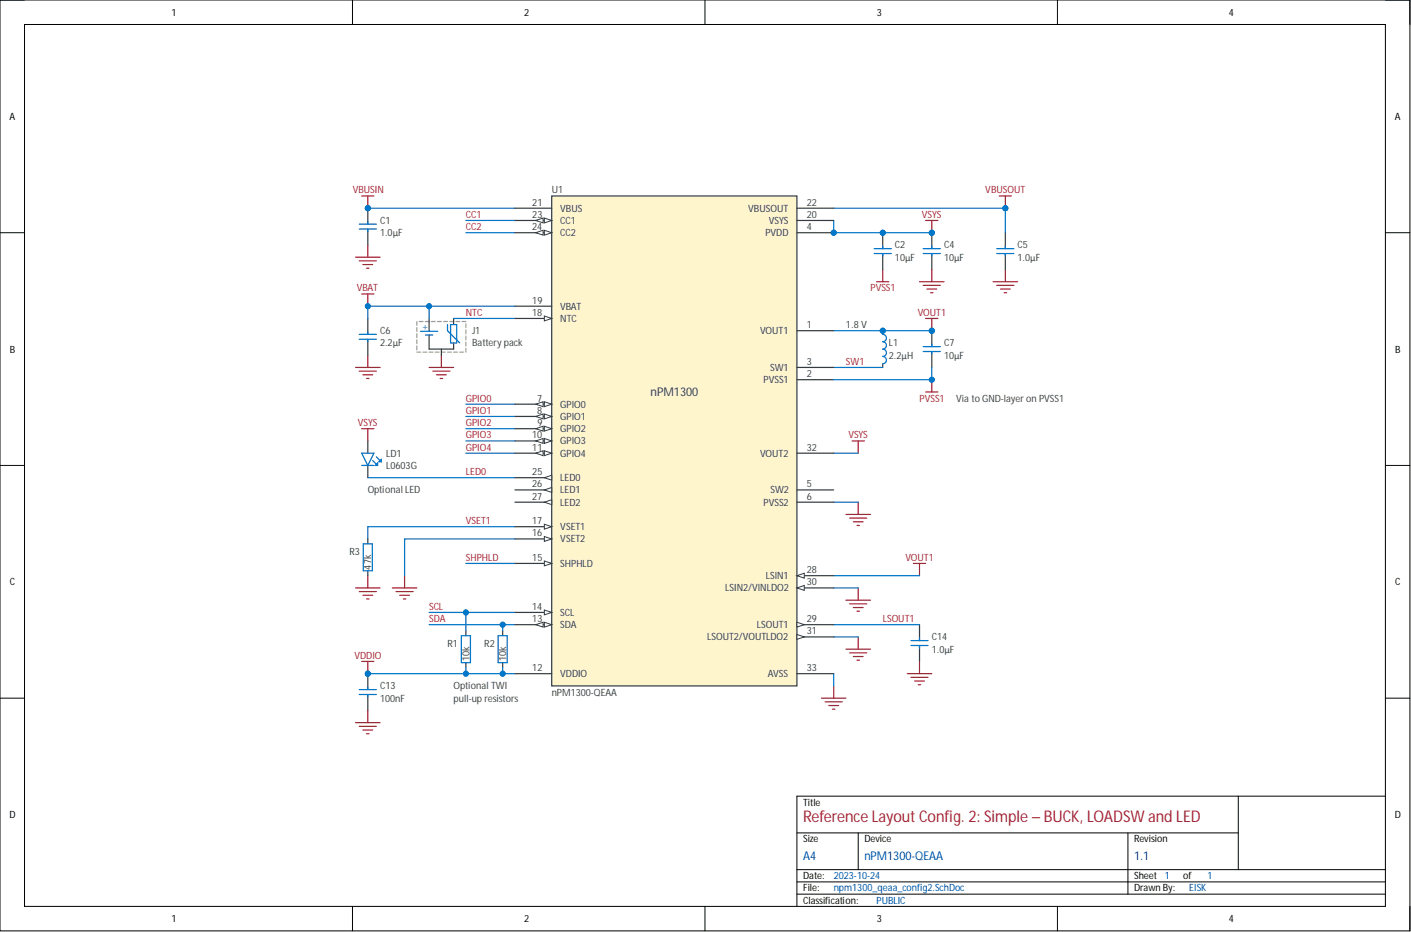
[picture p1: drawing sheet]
<svg xmlns="http://www.w3.org/2000/svg" width="292mm" height="193mm" viewBox="0 0 292 193" stroke-linecap="round" stroke-linejoin="round" font-family="sans-serif">
<defs><g id="words">
<text font-size="3.3" fill="#a72137" x="166.2" y="170.3">Reference Layout Config. 2: Simple – BUCK, LOADSW and LED</text>
<text font-size="2.5" fill="#333f48" x="134.7" y="82">nPM1300</text>
<g font-size="2.5" fill="#0033a0">
<text x="166.2" y="178.1">A4</text>
<text x="178.9" y="178.1">nPM1300-QEAA</text>
<text x="234.8" y="178.1">1.1</text>
</g>
<g font-size="2.1">
<text x="35.5" y="3.3">1</text>
<text x="108.5" y="3.3">2</text>
<text x="181.5" y="3.3">3</text>
<text x="254.4" y="3.3">4</text>
<text x="1.9" y="24.8">A</text>
<text x="288.7" y="24.8">A</text>
<text x="2" y="73">B</text>
<text x="288.8" y="73">B</text>
<text x="2" y="121.2">C</text>
<text x="288.8" y="121.2">C</text>
<text x="166.2" y="166.8">Title</text>
<text x="1.9" y="169.4">D</text>
<text x="288.7" y="169.4">D</text>
<text x="166.2" y="174.4">Size</text>
<text x="178.9" y="174.4">Device</text>
<text x="234.8" y="174.4">Revision</text>
<text x="166.2" y="182">Date:</text>
<text x="166.2" y="184.6">File:</text>
<text x="234.8" y="184.6">Drawn By:</text>
<text x="234.8" y="182">Sheet</text>
<text x="244.9" y="182">of</text>
<text x="35.5" y="190.9">1</text>
<text x="108.5" y="190.9">2</text>
<text x="166.2" y="187.1">Classification:</text>
<text x="181.5" y="190.9">3</text>
<text x="254.4" y="190.9">4</text>
</g>
<g font-size="2.1" fill="#a72137">
<text x="73" y="40">VBUSIN</text>
<text x="204" y="40">VBUSOUT</text>
<text x="96.4" y="45.1">CC1</text>
<text x="96.4" y="47.6">CC2</text>
<text x="190.9" y="45.1">VSYS</text>
<text x="73.9" y="60.3">VBAT</text>
<text x="96.4" y="65.4">NTC</text>
<text x="180.2" y="60.3">PVSS1</text>
<text x="190" y="65.4">VOUT1</text>
<text x="175.1" y="75.5">SW1</text>
<text x="96.4" y="83.1">GPIO0</text>
<text x="190.4" y="83.1">PVSS1</text>
<text x="74.1" y="88.2">VSYS</text>
<text x="96.4" y="88.2">GPIO2</text>
<text x="96.4" y="85.7">GPIO1</text>
<text x="96.4" y="90.7">GPIO3</text>
<text x="96.4" y="93.3">GPIO4</text>
<text x="175.6" y="90.7">VSYS</text>
<text x="96.4" y="98.4">LED0</text>
<text x="96.4" y="108.5">VSET1</text>
<text x="96.4" y="116.1">SHPHLD</text>
<text x="187.4" y="116.1">VOUT1</text>
<text x="88.8" y="128.8">SDA</text>
<text x="88.8" y="126.3">SCL</text>
<text x="182.7" y="128.8">LSOUT1</text>
<text x="73.4" y="136.4">VDDIO</text>
</g>
<g font-size="2.1" fill="#333f48">
<text x="114.2" y="40">U1</text>
<text x="78.7" y="46.4">C1</text>
<text x="110.2" y="47.6">24</text>
<text x="110.2" y="42.6">21</text>
<text x="110.2" y="45.1">23</text>
<text x="116" y="43.8">VBUS</text>
<text x="116" y="46.4">CC1</text>
<text x="154.9" y="43.8">VBUSOUT</text>
<text x="159.2" y="46.4">VSYS</text>
<text x="167" y="45.1">20</text>
<text x="167" y="42.6">22</text>
<text x="167" y="47.6">4</text>
<text x="78.7" y="48.9">1.0µF</text>
<text x="116" y="48.9">CC2</text>
<text x="158.5" y="48.9">PVDD</text>
<text x="185.3" y="51.4">C2</text>
<text x="185.3" y="54">10µF</text>
<text x="195.4" y="51.4">C4</text>
<text x="195.4" y="54">10µF</text>
<text x="210.7" y="51.4">C5</text>
<text x="210.7" y="54">1.0µF</text>
<text x="110.2" y="65.4">18</text>
<text x="110.2" y="62.9">19</text>
<text x="116" y="64.1">VBAT</text>
<text x="78.7" y="69.2">C6</text>
<text x="78.7" y="71.7">2.2µF</text>
<text x="97.7" y="69.2">J1</text>
<text x="97.7" y="71.7">Battery pack</text>
<text x="116" y="66.7">NTC</text>
<text x="157.4" y="69.2">VOUT1</text>
<text x="167" y="67.9">1</text>
<text x="175.1" y="67.9">1.8 V</text>
<text x="184" y="71.7">L1</text>
<text x="195.4" y="71.7">C7</text>
<text x="159.4" y="76.8">SW1</text>
<text x="167" y="75.5">3</text>
<text x="184" y="74.3">2.2µH</text>
<text x="195.4" y="74.3">10µF</text>
<text x="111.2" y="83.1">7</text>
<text x="158.1" y="79.3">PVSS1</text>
<text x="167" y="78.1">2</text>
<text x="198" y="83.1">Via to GND-layer on PVSS1</text>
<text x="111.2" y="85.7">8</text>
<text x="111.3" y="88.2">9</text>
<text x="116" y="84.4">GPIO0</text>
<text x="116" y="86.9">GPIO1</text>
<text x="116" y="89.5">GPIO2</text>
<text x="79.9" y="94.6">LD1</text>
<text x="110.2" y="90.7">10</text>
<text x="110.2" y="93.3">11</text>
<text x="116" y="92">GPIO3</text>
<text x="116" y="94.6">GPIO4</text>
<text x="157.4" y="94.6">VOUT2</text>
<text x="167" y="93.3">32</text>
<text x="79.9" y="97.1">L0603G</text>
<text x="110.2" y="100.9">26</text>
<text x="110.2" y="98.4">25</text>
<text x="116" y="99.6">LED0</text>
<text x="167" y="100.9">5</text>
<text x="76.1" y="102.2">Optional LED</text>
<text x="110.2" y="103.4">27</text>
<text x="116" y="102.2">LED1</text>
<text x="116" y="104.7">LED2</text>
<text x="158.1" y="104.7">PVSS2</text>
<text x="159.5" y="102.2">SW2</text>
<text x="167" y="103.4">6</text>
<text x="110.2" y="108.5">17</text>
<text x="110.2" y="111">16</text>
<text x="116" y="109.8">VSET1</text>
<text x="116" y="112.3">VSET2</text>
<text x="72.3" y="114.8">R3</text>
<text x="76.9" y="117.9" transform="rotate(-90 76.9 117.9)">47k</text>
<text x="110.2" y="116.1">15</text>
<text x="116" y="117.4">SHPHLD</text>
<text x="158.5" y="119.9">LSIN1</text>
<text x="167" y="118.6">28</text>
<text x="150.1" y="122.4">LSIN2/VINLDO2</text>
<text x="167" y="121.2">30</text>
<text x="110.2" y="126.3">14</text>
<text x="110.2" y="128.8">13</text>
<text x="116" y="127.5">SCL</text>
<text x="116" y="130.1">SDA</text>
<text x="156.7" y="130.1">LSOUT1</text>
<text x="167" y="128.8">29</text>
<text x="167" y="131.3">31</text>
<text x="92.6" y="133.9">R1</text>
<text x="97.2" y="136.9" transform="rotate(-90 97.2 136.9)">10k</text>
<text x="100.3" y="133.9">R2</text>
<text x="104.8" y="136.9" transform="rotate(-90 104.8 136.9)">10k</text>
<text x="146.4" y="132.6">LSOUT2/VOUTLDO2</text>
<text x="192.9" y="132.6">C14</text>
<text x="192.9" y="135.1">1.0µF</text>
<text x="78.7" y="142.7">C13</text>
<text x="93.9" y="142.7">Optional TWI</text>
<text x="110.2" y="138.9">12</text>
<text x="116" y="140.2">VDDIO</text>
<text x="159" y="140.2">AVSS</text>
<text x="167" y="138.9">33</text>
<text x="78.7" y="145.3">100nF</text>
<text x="93.9" y="145.3">pull-up resistors</text>
<text x="114.2" y="144">nPM1300-QEAA</text>
</g>
<g font-size="2.1" fill="#0033a0">
<text x="172.6" y="182">2023-10-24</text>
<text x="172.6" y="184.6">npm1300_qeaa_config2.SchDoc</text>
<text x="241.1" y="182">1</text>
<text x="246.2" y="184.6">EISK</text>
<text x="250" y="182">1</text>
<text x="181.5" y="187.1">PUBLIC</text>
</g>
<text font-size="1.8" fill="#0077c8" x="88.6" y="67.2" transform="rotate(-180 88.6 67.2)">+</text>
</g></defs>
<g fill="none" stroke="#000" stroke-width=".21">
<path d="M0 0h291.9v192.7h-291.9zM0 0h5.1M73 0v5.1M145.9 0v5.1M218.9 0v5.1M286.8 0h5.1v5.1M5.1 5.1h281.7v182.6h-281.7zM0 48.2h5.1M286.8 48.2h5.1M0 96.4h5.1M286.8 96.4h5.1M0 144.6h5.1"/>
<path d="M286.8 144.6h5.1M165 172.5h91.3M177.7 172.5v7.6M233.5 172.5v12.6M256.3 164.8v15.3M286.8 164.8h-121.8v22.9M73 187.7v5M145.9 187.7v5M165 182.6h121.8M165 180.1h121.8M165 185.1h121.8M218.9 187.7v5"/>
<path d="M291.9 187.7v5"/>
</g>
<path d="M73.6 53.3h5.1M74.4 54h3.5M75.1 54.8h2.1M75.9 55.5h.5M76.1 50.7v2.6M170 144.6h5.1M170.8 145.3h3.6M171.6 146.1h2M172.3 146.8h.5M172.6 142v2.6" fill="none" stroke="#a72137" stroke-width=".25"/>
<circle cx="192.9" cy="68.5" r=".51" fill="#0077c8"/>
<circle cx="192.9" cy="68.5" r=".51" fill="none" stroke="#0077c8" stroke-width=".21"/>
<path d="M192.9 68.5v3.3M192.9 72.8v3.3" fill="none" stroke="#333f4e" stroke-width=".25"/>
<circle cx="192.9" cy="68.5" r=".51" fill="#0077c8"/>
<circle cx="192.9" cy="68.5" r=".51" fill="none" stroke="#0077c8" stroke-width=".21"/>
<path d="M191.1 71.8h3.6M191.1 72.8h3.6M192.9 71.3v.5M192.9 72.8v.5" fill="none" stroke="#0077c8" stroke-width=".25"/>
<circle cx="192.9" cy="48.2" r=".51" fill="#0077c8"/>
<circle cx="192.9" cy="48.2" r=".51" fill="none" stroke="#0077c8" stroke-width=".21"/>
<path d="M192.9 48.2v3.3M192.9 52.5v3.3" fill="none" stroke="#333f4e" stroke-width=".25"/>
<circle cx="192.9" cy="48.2" r=".51" fill="#0077c8"/>
<circle cx="192.9" cy="48.2" r=".51" fill="none" stroke="#0077c8" stroke-width=".21"/>
<path d="M191.1 51.5h3.6M191.1 52.5h3.6M192.9 51v.5M192.9 52.5v.5" fill="none" stroke="#0077c8" stroke-width=".25"/>
<path d="M181.5 58.3h2.5M182.7 55.8v2.5M190.4 58.3h5M191.1 59.1h3.6M191.9 59.8h2M192.9 55.8v2.5M192.6 60.6h.5M192.9 78.6v2.6M191.6 81.2h2.6" fill="none" stroke="#a72137" stroke-width=".25"/>
<circle cx="192.9" cy="78.6" r=".51" fill="#0077c8"/>
<circle cx="192.9" cy="78.6" r=".51" fill="none" stroke="#0077c8" stroke-width=".21"/>
<circle cx="182.7" cy="68.5" r=".51" fill="#0077c8"/>
<circle cx="182.7" cy="68.5" r=".51" fill="none" stroke="#0077c8" stroke-width=".21"/>
<path d="M182.7 68.5v.7" fill="none" stroke="#333f4e" stroke-width=".25"/>
<circle cx="182.7" cy="68.5" r=".51" fill="#0077c8"/>
<circle cx="182.7" cy="68.5" r=".51" fill="none" stroke="#0077c8" stroke-width=".21"/>
<path d="M182.7 75.3v.8" fill="none" stroke="#333f4e" stroke-width=".25"/>
<path d="M182.7 69.2a.76 .76 0 0 1 .8 .8 .76 .76 0 0 1-.8 .8 .76 .76 0 0 1 .8 .7 .76 .76 0 0 1-.8 .8 .76 .76 0 0 1 .8 .7 .76 .76 0 0 1-.8 .8 .76 .76 0 0 1 .8 .8 .76 .76 0 0 1-.8 .7" fill="none" stroke="#0077c8" stroke-width=".25"/>
<circle cx="76.1" cy="139.5" r=".51" fill="#0077c8"/>
<circle cx="76.1" cy="139.5" r=".51" fill="none" stroke="#0077c8" stroke-width=".21"/>
<path d="M76.1 139.5v3.3" fill="none" stroke="#333f4e" stroke-width=".25"/>
<circle cx="76.1" cy="139.5" r=".51" fill="#0077c8"/>
<circle cx="76.1" cy="139.5" r=".51" fill="none" stroke="#0077c8" stroke-width=".21"/>
<path d="M76.1 143.8v3.3" fill="none" stroke="#333f4e" stroke-width=".25"/>
<path d="M74.4 143.8h3.5M74.4 142.8h3.5M76.1 142.3v.5M76.1 143.8v.5" fill="none" stroke="#0077c8" stroke-width=".25"/>
<circle cx="76.1" cy="43.1" r=".51" fill="#0077c8"/>
<circle cx="76.1" cy="43.1" r=".51" fill="none" stroke="#0077c8" stroke-width=".21"/>
<path d="M76.1 43.1v3.3M76.1 47.4v3.3" fill="none" stroke="#333f4e" stroke-width=".25"/>
<circle cx="76.1" cy="43.1" r=".51" fill="#0077c8"/>
<circle cx="76.1" cy="43.1" r=".51" fill="none" stroke="#0077c8" stroke-width=".21"/>
<path d="M74.4 46.4h3.5M74.4 47.4h3.5M76.1 45.9v.5M76.1 47.4v.5" fill="none" stroke="#0077c8" stroke-width=".25"/>
<circle cx="182.7" cy="48.2" r=".51" fill="#0077c8"/>
<circle cx="182.7" cy="48.2" r=".51" fill="none" stroke="#0077c8" stroke-width=".21"/>
<path d="M182.7 48.2v3.3M182.7 52.5v3.3" fill="none" stroke="#333f4e" stroke-width=".25"/>
<circle cx="182.7" cy="48.2" r=".51" fill="#0077c8"/>
<circle cx="182.7" cy="48.2" r=".51" fill="none" stroke="#0077c8" stroke-width=".21"/>
<path d="M181 51.5h3.5M181 52.5h3.5M182.7 51v.5M182.7 52.5v.5" fill="none" stroke="#0077c8" stroke-width=".25"/>
<path d="M74.9 60.9h2.5M76.1 60.9v2.5" fill="none" stroke="#a72137" stroke-width=".25"/>
<circle cx="76.1" cy="63.4" r=".51" fill="#0077c8"/>
<circle cx="76.1" cy="63.4" r=".51" fill="none" stroke="#0077c8" stroke-width=".21"/>
<path d="M88.8 76.1h5.1M89.6 76.8h3.5M90.4 77.6h2M91.1 78.4h.5M91.4 73.5v2.6M74.9 136.9h2.5M76.1 136.9v2.6" fill="none" stroke="#a72137" stroke-width=".25"/>
<g fill="none" stroke="#9c9c9c" stroke-width=".25">
<path d="M86.3 66.6v.8M86.3 67.8v.8M86.3 69.1v.8M86.3 70.4v.8M86.3 71.6v.8M86.3 72.9h.8M86.8 66.6h.8M87.6 72.9h.8M88 66.6h.8M88.8 72.9h.8M89.3 66.6h.8M90.1 72.9h.8"/>
<path d="M90.6 66.6h.8M91.4 72.9h.8M91.8 66.6h.8M92.6 72.9h.8M93.1 66.6h.8M93.9 72.9h.8M94.4 66.6h.8M95.2 72.9h.8M95.7 66.6h.7M96.4 67v.8M96.4 68.3v.8M96.4 69.6v.8"/>
<path d="M96.4 70.8v.8M96.4 72.1v.8"/>
</g>
<path d="M88.8 69.4v2.9h5.1v-1.3M88.8 65.9v2.6M91.4 72.3v1.2M93.9 65.9v1.3" fill="none" stroke="#333f48" stroke-width=".25"/>
<path d="M87.1 68.6h3.5M88.1 69.4h1.5M92.6 67.2v1.3l2.6 2.5M93.3 67.2h1.2v3.8h-1.2z" fill="none" stroke="#0077c8" stroke-width=".25"/>
<circle cx="76.1" cy="139.5" r=".51" fill="#0077c8"/>
<circle cx="76.1" cy="139.5" r=".51" fill="none" stroke="#0077c8" stroke-width=".21"/>
<path d="M191.6 45.6h2.6M192.9 45.6v2.6" fill="none" stroke="#a72137" stroke-width=".25"/>
<circle cx="192.9" cy="48.2" r=".51" fill="#0077c8"/>
<circle cx="192.9" cy="48.2" r=".51" fill="none" stroke="#0077c8" stroke-width=".21"/>
<path d="M74.9 40.6h2.5M76.1 40.6v2.5" fill="none" stroke="#a72137" stroke-width=".25"/>
<circle cx="76.1" cy="43.1" r=".51" fill="#0077c8"/>
<circle cx="76.1" cy="43.1" r=".51" fill="none" stroke="#0077c8" stroke-width=".21"/>
<path d="M191.6 65.9h2.6M192.9 65.9v2.6M74.9 88.8h2.5M76.1 88.8v2.5" fill="none" stroke="#a72137" stroke-width=".25"/>
<circle cx="192.9" cy="68.5" r=".51" fill="#0077c8"/>
<circle cx="192.9" cy="68.5" r=".51" fill="none" stroke="#0077c8" stroke-width=".21"/>
<g fill="none" stroke="#a72137" stroke-width=".25">
<path d="M205.6 58.3h5.1M206.3 59.1h3.6M206.9 40.6h2.5M207.1 59.8h2M208.1 40.6v2.5M208.1 55.8v2.5M73.6 76.1h5.1M74.4 76.8h3.5M75.1 77.6h2.1M75.9 78.4h.5M76.1 73.5v2.6M207.9 60.6h.5"/>
<path d="M176.4 91.3h2.5M177.7 91.3v2.5M76.1 119.2v2.5M83.8 119.2v2.5M175.1 106.5h5.1M175.9 107.3h3.5M176.6 108h2.1M177.4 108.8h.5M177.7 104v2.5M73.6 121.7h5.1M74.4 122.5h3.5M75.1 123.3h2.1"/>
<path d="M75.9 124h.5M81.2 121.7h5.1M82 122.5h3.5M82.7 123.3h2.1M83.5 124h.5M73.6 149.6h5.1M74.4 150.4h3.5M75.1 151.1h2.1M75.9 151.9h.5M76.1 147.1v2.5"/>
</g>
<path d="M208.1 48.2v3.3M208.1 52.5v3.3M76.1 65.9v3.3M76.1 70.2v3.3" fill="none" stroke="#333f4e" stroke-width=".25"/>
<g fill="none" stroke="#0077c8" stroke-width=".25">
<path d="M206.3 51.5h3.6M206.3 52.5h3.6M208.1 51v.5M208.1 52.5v.5M74.4 69.2h3.5M74.4 70.2h3.5M76.1 68.7v.5M76.1 70.2v.6M74.9 93.8h2.5l-1.3 2.6zM74.9 96.4h2.5M77.2 95.4l1 1M77.7 96.4l.5-.5v.5z"/>
<path d="M77.9 94.6l1 1M78.4 95.6l.5-.5v.5zM95.5 131.6h1.9v5.6h-1.9zM103.1 131.6h1.9v5.6h-1.9z"/>
</g>
<path d="M76.1 91.3v2.5M76.1 96.4v2.5M96.4 130.6v1M96.4 137.2v1M104.1 130.6v1M104.1 137.2v1" fill="none" stroke="#333f48" stroke-width=".25"/>
<circle cx="208.1" cy="43.1" r=".51" fill="#0077c8"/>
<circle cx="208.1" cy="43.1" r=".51" fill="none" stroke="#0077c8" stroke-width=".21"/>
<path d="M190.4 129.3v3.3M190.4 133.6v3.3" fill="none" stroke="#333f4e" stroke-width=".25"/>
<path d="M76.1 43.1h30.5M93.9 65.9h12.7M172.6 76.1h10.1M76.1 98.9h30.5M188.6 132.6h3.5M188.6 133.6h3.5M190.4 132.1v.5M190.4 133.6v.6" fill="none" stroke="#0077c8" stroke-width=".25"/>
<g fill="none" stroke="#a72137" stroke-width=".25">
<path d="M189.1 116.7h2.5M190.4 116.7v2.5M175.1 124.3h5.1M175.1 134.4h5.1M175.9 125h3.5M175.9 135.2h3.5M176.6 125.8h2.1M176.6 135.9h2.1M177.4 126.5h.5M177.4 136.7h.5M177.7 121.7v2.6M177.7 131.9v2.5"/>
<path d="M187.8 139.5h5.1M190.4 136.9v2.6M188.6 140.2h3.5M189.3 141h2.1M190.1 141.8h.5"/>
</g>
<circle cx="76.1" cy="43.1" r=".51" fill="#0077c8"/>
<circle cx="76.1" cy="43.1" r=".51" fill="none" stroke="#0077c8" stroke-width=".21"/>
<path d="M96.4 45.6h10.2M96.4 48.2h10.2M172.6 68.5h20.3M96.4 88.8h10.2M96.4 91.3h10.2M96.4 93.8h10.2M96.4 83.7h10.2M96.4 86.2h10.2" fill="none" stroke="#0077c8" stroke-width=".25"/>
<circle cx="182.7" cy="68.5" r=".51" fill="#0077c8"/>
<circle cx="182.7" cy="68.5" r=".51" fill="none" stroke="#0077c8" stroke-width=".21"/>
<circle cx="192.9" cy="68.5" r=".51" fill="#0077c8"/>
<circle cx="192.9" cy="68.5" r=".51" fill="none" stroke="#0077c8" stroke-width=".21"/>
<path d="M88.8 63.4v2.5M172.6 93.8h5.1M96.4 116.7h10.2M172.6 104h5.1M172.6 119.2h17.8M172.6 139.5v2.5M172.6 129.3h17.8" fill="none" stroke="#0077c8" stroke-width=".25"/>
<circle cx="88.8" cy="63.4" r=".51" fill="#0077c8"/>
<circle cx="88.8" cy="63.4" r=".51" fill="none" stroke="#0077c8" stroke-width=".21"/>
<path d="M106.6 63.4h-30.5v2.5" fill="none" stroke="#0077c8" stroke-width=".25"/>
<circle cx="76.1" cy="63.4" r=".51" fill="#0077c8"/>
<circle cx="76.1" cy="63.4" r=".51" fill="none" stroke="#0077c8" stroke-width=".21"/>
<circle cx="88.8" cy="63.4" r=".51" fill="#0077c8"/>
<circle cx="88.8" cy="63.4" r=".51" fill="none" stroke="#0077c8" stroke-width=".21"/>
<path d="M76.1 139.5h30.5" fill="none" stroke="#0077c8" stroke-width=".25"/>
<circle cx="76.1" cy="139.5" r=".51" fill="#0077c8"/>
<circle cx="76.1" cy="139.5" r=".51" fill="none" stroke="#0077c8" stroke-width=".21"/>
<circle cx="96.4" cy="139.5" r=".51" fill="#0077c8"/>
<circle cx="96.4" cy="139.5" r=".51" fill="none" stroke="#0077c8" stroke-width=".21"/>
<circle cx="104.1" cy="139.5" r=".51" fill="#0077c8"/>
<circle cx="104.1" cy="139.5" r=".51" fill="none" stroke="#0077c8" stroke-width=".21"/>
<path d="M88.8 129.3h17.8" fill="none" stroke="#0077c8" stroke-width=".25"/>
<circle cx="104.1" cy="129.3" r=".51" fill="#0077c8"/>
<circle cx="104.1" cy="129.3" r=".51" fill="none" stroke="#0077c8" stroke-width=".21"/>
<path d="M88.8 126.8h17.8" fill="none" stroke="#0077c8" stroke-width=".25"/>
<circle cx="96.4" cy="126.8" r=".51" fill="#0077c8"/>
<circle cx="96.4" cy="126.8" r=".51" fill="none" stroke="#0077c8" stroke-width=".21"/>
<path d="M96.4 138.2v1.3" fill="none" stroke="#0077c8" stroke-width=".25"/>
<circle cx="96.4" cy="139.5" r=".51" fill="#0077c8"/>
<circle cx="96.4" cy="139.5" r=".51" fill="none" stroke="#0077c8" stroke-width=".21"/>
<path d="M104.1 138.2v1.3" fill="none" stroke="#0077c8" stroke-width=".25"/>
<circle cx="104.1" cy="139.5" r=".51" fill="#0077c8"/>
<circle cx="104.1" cy="139.5" r=".51" fill="none" stroke="#0077c8" stroke-width=".21"/>
<path d="M172.6 43.1h35.5M106.6 109h-30.5v2.6M106.6 111.6h-22.8v7.6" fill="none" stroke="#0077c8" stroke-width=".25"/>
<circle cx="208.1" cy="43.1" r=".51" fill="#0077c8"/>
<circle cx="208.1" cy="43.1" r=".51" fill="none" stroke="#0077c8" stroke-width=".21"/>
<path d="M208.1 43.1v5.1" fill="none" stroke="#0077c8" stroke-width=".25"/>
<circle cx="208.1" cy="43.1" r=".51" fill="#0077c8"/>
<circle cx="208.1" cy="43.1" r=".51" fill="none" stroke="#0077c8" stroke-width=".21"/>
<path d="M96.4 126.8v3.8" fill="none" stroke="#0077c8" stroke-width=".25"/>
<circle cx="96.4" cy="126.8" r=".51" fill="#0077c8"/>
<circle cx="96.4" cy="126.8" r=".51" fill="none" stroke="#0077c8" stroke-width=".21"/>
<path d="M104.1 129.3v1.3" fill="none" stroke="#0077c8" stroke-width=".25"/>
<circle cx="104.1" cy="129.3" r=".51" fill="#0077c8"/>
<circle cx="104.1" cy="129.3" r=".51" fill="none" stroke="#0077c8" stroke-width=".21"/>
<path d="M172.6 45.6v2.6h20.3" fill="none" stroke="#0077c8" stroke-width=".25"/>
<circle cx="172.6" cy="48.2" r=".51" fill="#0077c8"/>
<circle cx="172.6" cy="48.2" r=".51" fill="none" stroke="#0077c8" stroke-width=".21"/>
<circle cx="182.7" cy="48.2" r=".51" fill="#0077c8"/>
<circle cx="182.7" cy="48.2" r=".51" fill="none" stroke="#0077c8" stroke-width=".21"/>
<circle cx="192.9" cy="48.2" r=".51" fill="#0077c8"/>
<circle cx="192.9" cy="48.2" r=".51" fill="none" stroke="#0077c8" stroke-width=".21"/>
<path d="M172.6 131.9h5.1M172.6 121.7h5.1" fill="none" stroke="#0077c8" stroke-width=".25"/>
<circle cx="172.6" cy="48.2" r=".51" fill="#0077c8"/>
<circle cx="172.6" cy="48.2" r=".51" fill="none" stroke="#0077c8" stroke-width=".21"/>
<path d="M114.2 40.6h50.8v101.4h-50.8z" fill-rule="evenodd" fill="#fff5cc"/>
<path d="M106.6 43.1h7.6M114.2 40.6h50.8v101.4h-50.8zM165 43.1h7.6M165 45.6h7.6M106.6 63.4h7.6M106.6 98.9h7.6M165 139.5h7.6" fill="none" stroke="#333f48" stroke-width=".25"/>
<path d="M112.7 98.9l1.5-.5v1z" fill="#f8fcff"/>
<path d="M112.7 98.9l1.5-.5v1z" fill="none" stroke="#333f48" stroke-width=".21"/>
<path d="M106.6 101.4h7.6" fill="none" stroke="#333f48" stroke-width=".25"/>
<path d="M112.7 101.4l1.5-.5v1z" fill="#f8fcff"/>
<path d="M112.7 101.4l1.5-.5v1z" fill="none" stroke="#333f48" stroke-width=".21"/>
<path d="M106.6 104h7.6" fill="none" stroke="#333f48" stroke-width=".25"/>
<path d="M112.7 104l1.5-.5v1z" fill="#f8fcff"/>
<path d="M112.7 104l1.5-.5v1z" fill="none" stroke="#333f48" stroke-width=".21"/>
<path d="M106.6 45.6h7.6" fill="none" stroke="#333f48" stroke-width=".25"/>
<path d="M112.7 45.1l1.5 .5-1.5 .6z" fill="#f8fcff"/>
<path d="M112.7 45.1l1.5 .5-1.5 .6z" fill="none" stroke="#333f48" stroke-width=".21"/>
<path d="M110.9 45.6l1.5-.5v1.1z" fill="#f8fcff"/>
<path d="M110.9 45.6l1.5-.5v1.1z" fill="none" stroke="#333f48" stroke-width=".21"/>
<path d="M106.6 48.2h7.6" fill="none" stroke="#333f48" stroke-width=".25"/>
<path d="M112.7 47.7l1.5 .5-1.5 .5z" fill="#f8fcff"/>
<path d="M112.7 47.7l1.5 .5-1.5 .5z" fill="none" stroke="#333f48" stroke-width=".21"/>
<path d="M110.9 48.2l1.5-.5v1z" fill="#f8fcff"/>
<path d="M110.9 48.2l1.5-.5v1z" fill="none" stroke="#333f48" stroke-width=".21"/>
<path d="M106.6 65.9h7.6" fill="none" stroke="#333f48" stroke-width=".25"/>
<path d="M112.7 65.4l1.5 .5-1.5 .5z" fill="#f8fcff"/>
<path d="M112.7 65.4l1.5 .5-1.5 .5z" fill="none" stroke="#333f48" stroke-width=".21"/>
<path d="M106.6 116.7h7.6" fill="none" stroke="#333f48" stroke-width=".25"/>
<path d="M112.7 116.2l1.5 .5-1.5 .5z" fill="#f8fcff"/>
<path d="M112.7 116.2l1.5 .5-1.5 .5z" fill="none" stroke="#333f48" stroke-width=".21"/>
<path d="M106.6 83.7h7.6" fill="none" stroke="#333f48" stroke-width=".25"/>
<path d="M112.7 83.2l1.5 .5-1.5 .5z" fill="#f8fcff"/>
<path d="M112.7 83.2l1.5 .5-1.5 .5z" fill="none" stroke="#333f48" stroke-width=".21"/>
<path d="M110.9 83.7l1.5-.5v1z" fill="#f8fcff"/>
<path d="M110.9 83.7l1.5-.5v1z" fill="none" stroke="#333f48" stroke-width=".21"/>
<path d="M106.6 86.2h7.6" fill="none" stroke="#333f48" stroke-width=".25"/>
<path d="M112.7 85.7l1.5 .5-1.5 .5z" fill="#f8fcff"/>
<path d="M112.7 85.7l1.5 .5-1.5 .5z" fill="none" stroke="#333f48" stroke-width=".21"/>
<path d="M110.9 86.2l1.5-.5v1z" fill="#f8fcff"/>
<path d="M110.9 86.2l1.5-.5v1z" fill="none" stroke="#333f48" stroke-width=".21"/>
<path d="M106.6 88.8h7.6" fill="none" stroke="#333f48" stroke-width=".25"/>
<path d="M112.7 88.3l1.5 .5-1.5 .5z" fill="#f8fcff"/>
<path d="M112.7 88.3l1.5 .5-1.5 .5z" fill="none" stroke="#333f48" stroke-width=".21"/>
<path d="M110.9 88.8l1.5-.5v1z" fill="#f8fcff"/>
<path d="M110.9 88.8l1.5-.5v1z" fill="none" stroke="#333f48" stroke-width=".21"/>
<path d="M106.6 91.3h7.6" fill="none" stroke="#333f48" stroke-width=".25"/>
<path d="M112.7 90.8l1.5 .5-1.5 .5z" fill="#f8fcff"/>
<path d="M112.7 90.8l1.5 .5-1.5 .5z" fill="none" stroke="#333f48" stroke-width=".21"/>
<path d="M110.9 91.3l1.5-.5v1z" fill="#f8fcff"/>
<path d="M110.9 91.3l1.5-.5v1z" fill="none" stroke="#333f48" stroke-width=".21"/>
<path d="M106.6 93.8h7.6" fill="none" stroke="#333f48" stroke-width=".25"/>
<path d="M112.7 93.3l1.5 .5-1.5 .5z" fill="#f8fcff"/>
<path d="M112.7 93.3l1.5 .5-1.5 .5z" fill="none" stroke="#333f48" stroke-width=".21"/>
<path d="M110.9 93.8l1.5-.5v1z" fill="#f8fcff"/>
<path d="M110.9 93.8l1.5-.5v1z" fill="none" stroke="#333f48" stroke-width=".21"/>
<path d="M106.6 139.5h7.6M106.6 126.8h7.6" fill="none" stroke="#333f48" stroke-width=".25"/>
<path d="M112.7 126.3l1.5 .5-1.5 .5z" fill="#f8fcff"/>
<path d="M112.7 126.3l1.5 .5-1.5 .5z" fill="none" stroke="#333f48" stroke-width=".21"/>
<path d="M106.6 129.3h7.6" fill="none" stroke="#333f48" stroke-width=".25"/>
<path d="M112.7 128.8l1.5 .5-1.5 .5z" fill="#f8fcff"/>
<path d="M112.7 128.8l1.5 .5-1.5 .5z" fill="none" stroke="#333f48" stroke-width=".21"/>
<path d="M110.9 129.3l1.5-.5v1z" fill="#f8fcff"/>
<path d="M110.9 129.3l1.5-.5v1z" fill="none" stroke="#333f48" stroke-width=".21"/>
<path d="M165 48.2h7.6" fill="none" stroke="#333f48" stroke-width=".25"/>
<circle cx="172.6" cy="48.2" r=".51" fill="#0077c8"/>
<circle cx="172.6" cy="48.2" r=".51" fill="none" stroke="#0077c8" stroke-width=".21"/>
<path d="M165 76.1h7.6M165 68.5h7.6M106.6 109h7.6" fill="none" stroke="#333f48" stroke-width=".25"/>
<path d="M112.7 108.5l1.5 .5-1.5 .6z" fill="#f8fcff"/>
<path d="M112.7 108.5l1.5 .5-1.5 .6z" fill="none" stroke="#333f48" stroke-width=".21"/>
<path d="M165 93.8h7.6M106.6 111.6h7.6M165 101.4h7.6" fill="none" stroke="#333f48" stroke-width=".25"/>
<path d="M112.7 111.1l1.5 .5-1.5 .5z" fill="#f8fcff"/>
<path d="M112.7 111.1l1.5 .5-1.5 .5z" fill="none" stroke="#333f48" stroke-width=".21"/>
<path d="M165 78.6h7.6M165 104h7.6M165 119.2h7.6" fill="none" stroke="#333f48" stroke-width=".25"/>
<path d="M165 119.2l1.5-.5v1z" fill="#f8fcff"/>
<path d="M165 119.2l1.5-.5v1z" fill="none" stroke="#333f48" stroke-width=".21"/>
<path d="M165 129.3h7.6" fill="none" stroke="#333f48" stroke-width=".25"/>
<path d="M165 128.8l1.5 .5-1.5 .5z" fill="#f8fcff"/>
<path d="M165 128.8l1.5 .5-1.5 .5z" fill="none" stroke="#333f48" stroke-width=".21"/>
<path d="M165 121.7h7.6" fill="none" stroke="#333f48" stroke-width=".25"/>
<path d="M165 121.7l1.5-.5v1z" fill="#f8fcff"/>
<path d="M165 121.7l1.5-.5v1z" fill="none" stroke="#333f48" stroke-width=".21"/>
<path d="M165 131.9h7.6" fill="none" stroke="#333f48" stroke-width=".25"/>
<path d="M165 131.4l1.5 .5-1.5 .5z" fill="#f8fcff"/>
<path d="M165 131.4l1.5 .5-1.5 .5z" fill="none" stroke="#333f48" stroke-width=".21"/>
<path d="M192.9 76.1v2.5h-20.3" fill="none" stroke="#0077c8" stroke-width=".25"/>
<circle cx="192.9" cy="78.6" r=".51" fill="#0077c8"/>
<circle cx="192.9" cy="78.6" r=".51" fill="none" stroke="#0077c8" stroke-width=".21"/>
<path d="M76.1 111.6v1M76.1 118.2v1" fill="none" stroke="#333f48" stroke-width=".25"/>
<path d="M75.2 112.6h1.9v5.6h-1.9z" fill="none" stroke="#0077c8" stroke-width=".25"/>
<use href="#words"/>
</svg>
